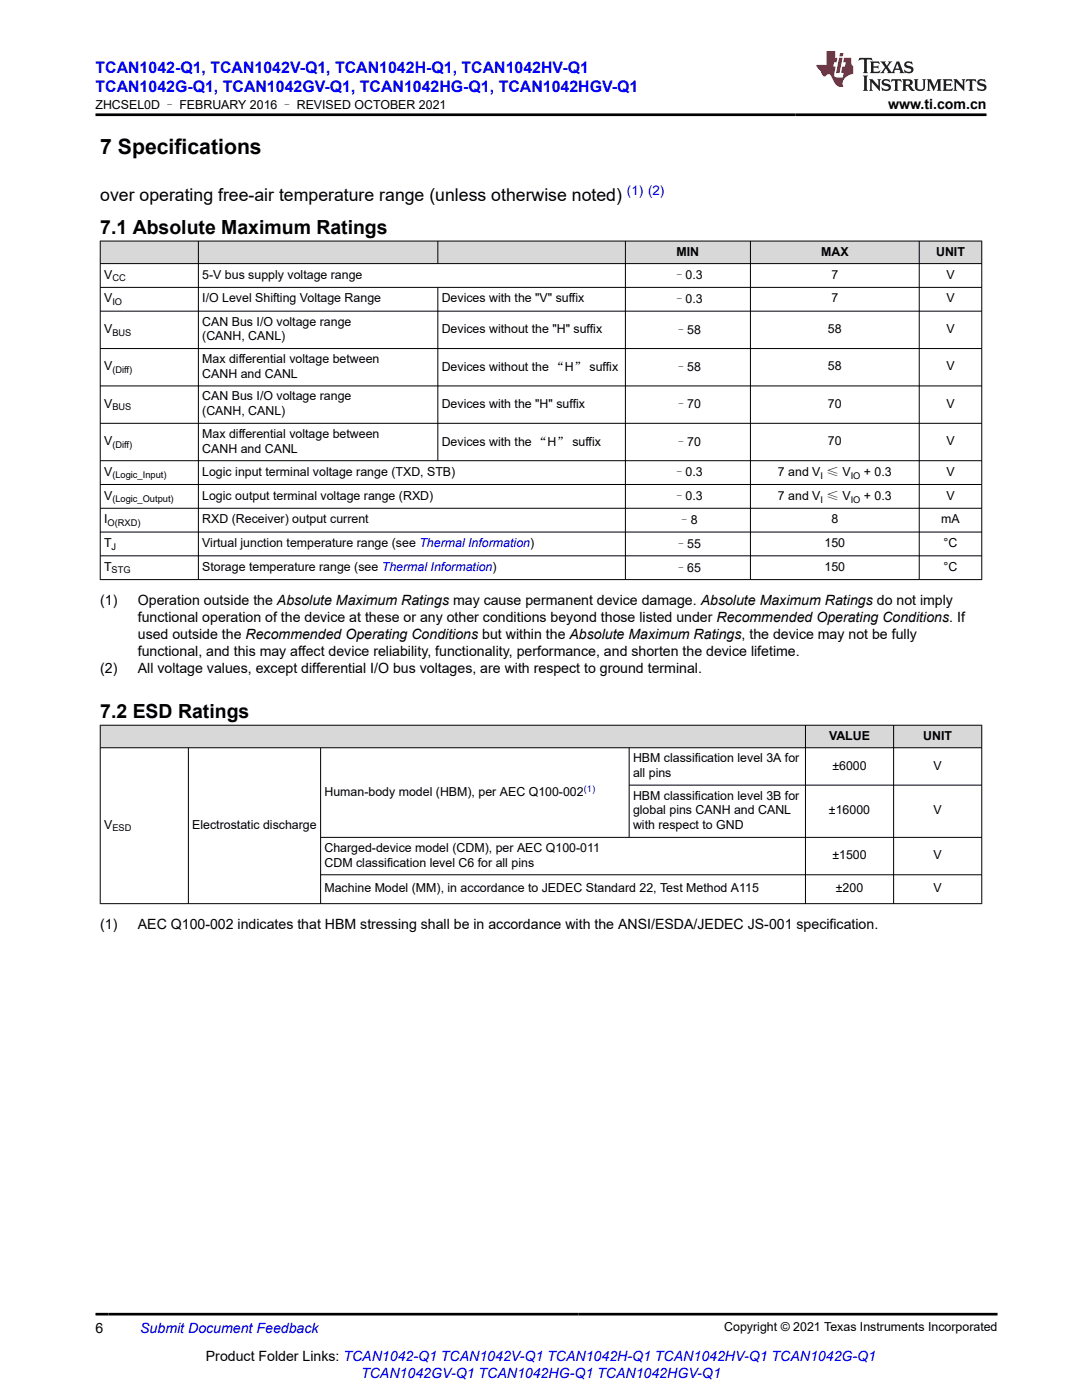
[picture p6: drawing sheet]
<svg xmlns="http://www.w3.org/2000/svg" width="216mm" height="279mm" viewBox="0 0 216 279" stroke-linecap="round" stroke-linejoin="round" font-family="sans-serif">
<defs><g id="words">
<text font-size="4.2" x="20" y="30.7">7 Specifications</text>
<g font-size="3.9">
<text x="20" y="46.7">7.1 Absolute Maximum Ratings</text>
<text x="20" y="143.3">7.2 ESD Ratings</text>
</g>
<text font-size="3.5" x="20" y="40.1">over operating free-air temperature range (unless otherwise noted)</text>
<g font-size="3.2" fill="#00f">
<text x="19.1" y="14.5">TCAN1042-Q1, TCAN1042V-Q1, TCAN1042H-Q1, TCAN1042HV-Q1</text>
<text x="19.1" y="18.3">TCAN1042G-Q1, TCAN1042GV-Q1, TCAN1042HG-Q1, TCAN1042HGV-Q1</text>
</g>
<g font-size="2.8">
<text x="177.2" y="21.7">www.ti.com.cn</text>
<text x="20" y="120.7">(1)</text>
<text x="27.5" y="124.1">functional operation of the device at these or any other conditions beyond those listed under Recommended Operating Conditions. If</text>
<text x="27.5" y="120.7">Operation outside the Absolute Maximum Ratings may cause permanent device damage. Absolute Maximum Ratings do not imply</text>
<text x="27.5" y="127.5">used outside the Recommended Operating Conditions but within the Absolute Maximum Ratings, the device may not be fully</text>
<text x="27.5" y="130.9">functional, and this may affect device reliability, functionality, performance, and shorten the device lifetime.</text>
<text x="20" y="134.3">(2)</text>
<text x="27.5" y="134.3">All voltage values, except differential I/O bus voltages, are with respect to ground terminal.</text>
<text x="20" y="185.4">(1)</text>
<text x="27.5" y="185.4">AEC Q100-002 indicates that HBM stressing shall be in accordance with the ANSI/ESDA/JEDEC JS-001 specification.</text>
<text x="19.1" y="266">6</text>
<text x="41.1" y="271.7">Product Folder Links: TCAN1042-Q1 TCAN1042V-Q1 TCAN1042H-Q1 TCAN1042HV-Q1 TCAN1042G-Q1</text>
</g>
<g font-size="2.8" fill="#00f">
<text x="28" y="266">Submit Document Feedback</text>
<text x="72.1" y="275.1">TCAN1042GV-Q1 TCAN1042HG-Q1 TCAN1042HGV-Q1</text>
</g>
<text font-size="2.6" fill="#00f" x="125.1" y="38.9">(1) (2)</text>
<g font-size="2.5">
<text x="19.1" y="21.8">ZHCSEL0D – FEBRUARY 2016 – REVISED OCTOBER 2021</text>
<text x="135" y="51">MIN</text>
<text x="163.8" y="51">MAX</text>
<text x="186.8" y="51">UNIT</text>
<text x="20.8" y="55.6">V</text>
<text x="40.4" y="55.6">5-V bus supply voltage range</text>
<text x="134.3" y="55.7">–0.3</text>
<text x="165.9" y="55.6">7</text>
<text x="188.8" y="55.6">V</text>
<text x="20.8" y="60.4">V</text>
<text x="40.4" y="60.4">I/O Level Shifting Voltage Range</text>
<text x="40.4" y="65">CAN Bus I/O voltage range</text>
<text x="88.1" y="60.4">Devices with the &quot;V&quot; suffix</text>
<text x="134.3" y="60.5">–0.3</text>
<text x="165.9" y="60.4">7</text>
<text x="188.8" y="60.4">V</text>
<text x="20.8" y="66.5">V</text>
<text x="40.4" y="68">(CANH, CANL)</text>
<text x="88.1" y="66.5">Devices without the &quot;H&quot; suffix</text>
<text x="134.7" y="66.6">–58</text>
<text x="165.2" y="66.5">58</text>
<text x="188.8" y="66.5">V</text>
<text x="20.8" y="73.9">V</text>
<text x="40.4" y="72.4">Max differential voltage between</text>
<text x="40.4" y="75.4">CANH and CANL</text>
<text x="88.1" y="74.1">Devices without the “H” suffix</text>
<text x="134.7" y="74.1">–58</text>
<text x="165.2" y="73.9">58</text>
<text x="188.8" y="73.9">V</text>
<text x="20.8" y="81.4">V</text>
<text x="40.4" y="79.9">CAN Bus I/O voltage range</text>
<text x="40.4" y="82.9">(CANH, CANL)</text>
<text x="88.1" y="81.4">Devices with the &quot;H&quot; suffix</text>
<text x="134.7" y="81.5">–70</text>
<text x="165.2" y="81.4">70</text>
<text x="188.8" y="81.4">V</text>
<text x="20.8" y="88.9">V</text>
<text x="40.4" y="87.4">Max differential voltage between</text>
<text x="88.1" y="89">Devices with the “H” suffix</text>
<text x="134.7" y="89">–70</text>
<text x="165.2" y="88.9">70</text>
<text x="188.8" y="88.9">V</text>
<text x="20.8" y="95">V</text>
<text x="40.4" y="90.3">CANH and CANL</text>
<text x="40.4" y="95">Logic input terminal voltage range (TXD, STB)</text>
<text x="134.3" y="95.1">–0.3</text>
<text x="155.2" y="95.1">7 and V ≤ V</text>
<text x="172.4" y="95.1">+ 0.3</text>
<text x="188.8" y="95">V</text>
<text x="20.8" y="99.7">V</text>
<text x="40.4" y="99.7">Logic output terminal voltage range (RXD)</text>
<text x="134.3" y="99.8">–0.3</text>
<text x="155.2" y="99.8">7 and V ≤ V</text>
<text x="172.4" y="99.8">+ 0.3</text>
<text x="188.8" y="99.7">V</text>
<text x="20.8" y="104.4">I</text>
<text x="40.4" y="104.4">RXD (Receiver) output current</text>
<text x="135.3" y="104.6">–8</text>
<text x="165.9" y="104.4">8</text>
<text x="187.8" y="104.4">mA</text>
<text x="20.8" y="109.2">T</text>
<text x="20.8" y="113.9">T</text>
<text x="40.4" y="109.2">Virtual junction temperature range (see Thermal Information)</text>
<text x="40.4" y="113.9">Storage temperature range (see Thermal Information)</text>
<text x="134.7" y="109.3">–55</text>
<text x="164.5" y="109.2">150</text>
<text x="164.5" y="113.9">150</text>
<text x="188.3" y="109.2">°C</text>
<text x="188.3" y="113.9">°C</text>
<text x="134.7" y="114.1">–65</text>
<text x="165.4" y="147.6">VALUE</text>
<text x="184.2" y="147.6">UNIT</text>
<text x="126.3" y="152.1">HBM classification level 3A for</text>
<text x="126.3" y="155.1">all pins</text>
<text x="166.1" y="153.6">±6000</text>
<text x="186.3" y="153.6">V</text>
<text x="64.7" y="158.8">Human-body model (HBM), per AEC Q100-002</text>
<text x="126.3" y="159.6">HBM classification level 3B for</text>
<text x="20.8" y="165.4">V</text>
<text x="38.4" y="165.4">Electrostatic discharge</text>
<text x="126.3" y="162.5">global pins CANH and CANL</text>
<text x="126.3" y="165.5">with respect to GND</text>
<text x="165.4" y="162.5">±16000</text>
<text x="186.3" y="162.5">V</text>
<text x="64.7" y="170">Charged-device model (CDM), per AEC Q100-011</text>
<text x="64.7" y="173">CDM classification level C6 for all pins</text>
<text x="166.1" y="171.5">±1500</text>
<text x="186.3" y="171.5">V</text>
<text x="64.7" y="178.1">Machine Model (MM), in accordance to JEDEC Standard 22, Test Method A115</text>
<text x="166.8" y="178.1">±200</text>
<text x="186.3" y="178.1">V</text>
<text x="144.5" y="265.7">Copyright © 2021 Texas Instruments Incorporated</text>
</g>
<g font-size="1.9">
<text x="22.4" y="56.1">CC</text>
<text x="22.4" y="60.9">IO</text>
<text x="22.4" y="67">BUS</text>
<text x="22.4" y="74.4">(Diff)</text>
<text x="22.4" y="81.9">BUS</text>
<text x="22.4" y="89.3">(Diff)</text>
<text x="22.4" y="95.5">(Logic_Input)</text>
<text x="163.7" y="95.6">I</text>
<text x="169.7" y="95.6">IO</text>
<text x="22.4" y="100.2">(Logic_Output)</text>
<text x="163.7" y="100.3">I</text>
<text x="169.7" y="100.3">IO</text>
<text x="21.5" y="104.9">O(RXD)</text>
<text x="22.3" y="109.7">J</text>
<text x="22.3" y="114.4">STG</text>
<text x="22.4" y="165.9">ESD</text>
</g>
<text font-size="1.9" fill="#00f" x="116.5" y="158">(1)</text>
</g></defs>
<g fill="#d8d8d8">
<path d="M20 48.1h175.9v4.5h-175.9z" fill-rule="evenodd"/>
<path d="M20.1 48.2h19.4v4.3h-19.4z" fill-rule="evenodd"/>
<path d="M39.6 48.2h47.7v4.3h-47.7z" fill-rule="evenodd"/>
<path d="M87.4 48.2h37.3v4.3h-37.3z" fill-rule="evenodd"/>
<path d="M124.9 48.2h24.8v4.3h-24.8z" fill-rule="evenodd"/>
<path d="M149.8 48.2h33.6v4.3h-33.6z" fill-rule="evenodd"/>
<path d="M183.5 48.2h12.3v4.3h-12.3z" fill-rule="evenodd"/>
</g>
<g fill="none" stroke="#000" stroke-width=".2">
<path d="M19.9 48.1h176.1M19.9 52.6h176.1M19.9 57.4h176.1M20 48v67.7M39.6 48v67.7M87.4 48v4.7M87.4 57.4v34.6M124.8 48v67.7M149.7 48v67.7M183.4 48v67.7M195.9 48v67.7M19.9 62.1h176.1"/>
<path d="M19.9 69.6h176.1M19.9 77h176.1M19.9 84.5h176.1M19.9 91.9h176.1M19.9 96.7h176.1M19.9 101.4h176.1M19.9 106.2h176.1M19.9 110.9h176.1M19.9 115.7h176.1"/>
</g>
<g fill="#d8d8d8">
<path d="M20 144.7h175.9v4.5h-175.9z" fill-rule="evenodd"/>
<path d="M20.1 144.8h140.6v4.4h-140.6z" fill-rule="evenodd"/>
<path d="M160.8 144.8h17.4v4.4h-17.4z" fill-rule="evenodd"/>
<path d="M178.4 144.8h17.4v4.4h-17.4z" fill-rule="evenodd"/>
</g>
<g fill="none" stroke="#000" stroke-width=".2">
<path d="M19.9 144.7h176.1M19.9 149.2h176.1M20 144.7v35.7M37.6 149.2v31.2M64 149.2v31.2M125.5 149.2v18M125.5 156.7h70.5M160.7 144.7v35.7M178.3 144.7v35.7M195.9 144.7v35.7M64 174.6h132M196 167.1h-132"/>
<path d="M19.9 180.3h176.1"/>
</g>
<path d="M171.5 11.6l-.2 .5 .5-.2h.6v.1v2.2l-.2 .4h1l-.2-.4v-2.2v-.1h.5l.6 .2-.2-.5zM173.6 12.3l.2 .4v1.5l-.2 .4h1.9l.1-.6a1.08 1.08 0 0 1-1.3 .2v-.7h.6l.4 .2v-.7l-.4 .2h-.6v-.5l.2-.2a1 1 0 0 1 1 .3l-.1-.5zM175.7 12.3l.9 1.1-1 1.2h.9l-.2-.2 .5-.8 .4 .8-.2 .2h1.6l-.2-.2 .2-.5h.9l.1 .5-.1 .2h.9l-.2-.3-.8-2h-.5l-.9 2.2-.9-1.1 .9-1.1h-.8l.2 .2-.4 .6-.4-.6 .2-.2zM179 12.7l.4 1h-.7zM180.7 12.4a.65 .65 0 0 0-.2 .7 .65 .65 0 0 0 .6 .5l.6 .1 .1 .3a.79 .79 0 0 1-.7 .4 .79 .79 0 0 1-.7-.5l.1 .7 .2-.1a.93 .93 0 0 0 1.1 .1 .93 .93 0 0 0 .4-1 1.46 1.46 0 0 0-1.2-.6l-.1-.3a1.09 1.09 0 0 1 1.2 .2l-.2-.6-.1 .1-.5-.2zM172.2 15.1l.2 .4v2.2l-.2 .4h1l-.2-.4v-2.2l.2-.4zM173.4 15.8l.2 .4v1.5l-.2 .4h.8l-.3-.4 .1-1.3 1.6 1.8v-2l.2-.4h-.7l.1 .2 .1 1.1-1.2-1.3zM176.2 15.9a.65 .65 0 0 0-.2 .8 .65 .65 0 0 0 .6 .4l.6 .2 .1 .2a.79 .79 0 0 1-.7 .4 .79 .79 0 0 1-.7-.5l.1 .7 .2-.1a.93 .93 0 0 0 1.1 .1 .93 .93 0 0 0 .4-.9 1.46 1.46 0 0 0-1.2-.6l-.1-.4a1.09 1.09 0 0 1 1.2 .2l-.1-.6-.2 .1-.5-.1zM177.9 15.8l-.1 .6a.63 .63 0 0 1 .8-.3v1.6l-.3 .4h1l-.2-.4v-1.6a.66 .66 0 0 1 .8 .3l-.1-.6zM180 15.8l.2 .4v1.5l-.2 .4h1l-.2-.2-.1-.7h.5l.1 .2a.79 .79 0 0 0 1.2 .6l-1-.9a.61 .61 0 0 0 .6-.6 .61 .61 0 0 0-.5-.7zM180.8 16.1h.1a.47 .47 0 0 1 .5 .1 .47 .47 0 0 1 .1 .5l-.1 .1-.7 .1zM182.3 15.8l.2 .2a2.27 2.27 0 0 0 .4 2 1.04 1.04 0 0 0 1.7-.7v-1.3l.2-.2h-.8l.2 .4v1.1a.6 .6 0 0 1-.6 .6 .6 .6 0 0 1-.6-.6v-1.1l.3-.4zM184.9 15.8l.2 .4v1.5l-.2 .4h.8l-.3-.4v-1.4l.9 1.9 .9-1.9v1.4l-.3 .4h1l-.2-.4v-1.5l.2-.4h-.8l-.7 1.5-.6-1.5zM188.1 15.8l.2 .4v1.5l-.2 .4h1.9l.1-.6a1.09 1.09 0 0 1-1.3 .2v-.7h.6l.4 .2v-.6l-.4 .2h-.6v-.6l.2-.1a1.01 1.01 0 0 1 1 .3l-.1-.6zM190.2 15.8l.3 .4v1.5l-.3 .4h.8l-.2-.4v-1.3l1.6 1.8v-2l.2-.4h-.7l.2 .2v1.1l-1.2-1.3zM192.8 15.8l-.1 .6a.63 .63 0 0 1 .8-.3v1.6l-.3 .4h1l-.2-.4v-1.6a.66 .66 0 0 1 .8 .3l-.1-.6zM195.2 15.9a.65 .65 0 0 0-.2 .8 .65 .65 0 0 0 .6 .4l.6 .2 .2 .2a.79 .79 0 0 1-.7 .4 .79 .79 0 0 1-.7-.5l.1 .7 .2-.1a.93 .93 0 0 0 1 .1 .93 .93 0 0 0 .5-.9 1.46 1.46 0 0 0-1.3-.6v-.4a1.09 1.09 0 0 1 1.2 .2l-.2-.6-.2 .1-.5-.1z" fill="#231f20"/>
<path d="M164.9 10.2v2.8h-2l.1 .3 .8 1a.95 .95 0 0 0 1 .9 .59 .59 0 0 1 .5-.4 .59 .59 0 0 1 .5 .4l.4 .7a1.59 1.59 0 0 0 2.1 1.4 1.61 1.61 0 0 1 1-2.3l1-.3-.1-1.5a1.59 1.59 0 0 1-.3-1.7h-1.5l-.2 .9h.6l-.2 .9h-.5l-.2 1v.2l.4 .1-.1 .9h-.7a.73 .73 0 0 1-1-.7l.3-1.5h-.5l.1-.9h.5l.2-.9h-.5v-1.3zM167.4 11.5l-.6 3.1h.7l.6-3.1zM167.6 10.6l-.1 .6h.7l.1-.6z" fill="#ed1c24"/>
<path d="M19.1 22.9h177.8M19.1 262.3h179.9" fill="none" stroke="#000" stroke-width=".53"/>
<use href="#words"/>
</svg>
